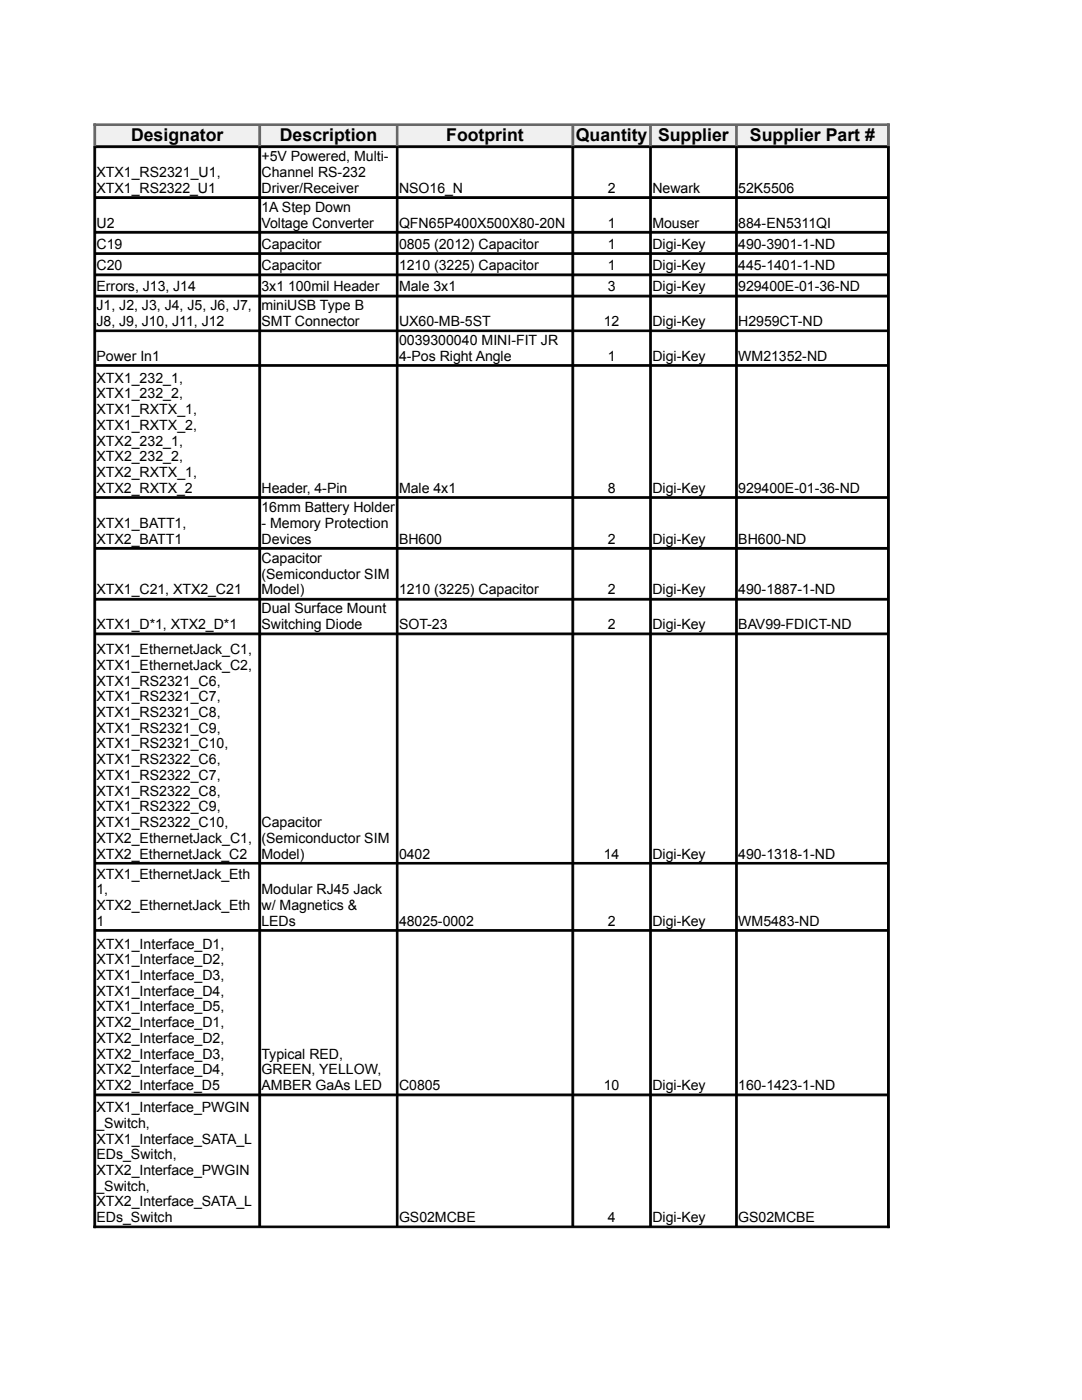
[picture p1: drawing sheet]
<svg xmlns="http://www.w3.org/2000/svg" width="216mm" height="279mm" viewBox="0 0 216 279" stroke-linecap="round" stroke-linejoin="round" font-family="sans-serif">
<defs><g id="words">
<g font-size="3.5">
<text x="26.1" y="28.2">Designator</text>
<text x="55.8" y="28.2">Description</text>
<text x="89" y="28.2">Footprint</text>
<text x="114.9" y="28.2">Quantity</text>
<text x="131.3" y="28.2">Supplier</text>
<text x="149.6" y="28.2">Supplier Part #</text>
</g>
<g font-size="2.8">
<text x="19.3" y="35.3">XTX1_RS2321_U1,</text>
<text x="52.2" y="32.2">+5V Powered, Multi-</text>
<text x="52.2" y="35.3">Channel RS-232</text>
<text x="19.3" y="38.5">XTX1_RS2322_U1</text>
<text x="52.2" y="38.5">Driver/Receiver</text>
<text x="79.6" y="38.5">NSO16_N</text>
<text x="121.3" y="38.5">2</text>
<text x="130.2" y="38.5">Newark</text>
<text x="147.3" y="38.5">52K5506</text>
<text x="19.3" y="45.4">U2</text>
<text x="52.2" y="42.3">1A Step Down</text>
<text x="52.2" y="45.4">Voltage Converter</text>
<text x="79.6" y="45.4">QFN65P400X500X80-20N</text>
<text x="121.3" y="45.4">1</text>
<text x="130.2" y="45.4">Mouser</text>
<text x="147.3" y="45.4">884-EN5311QI</text>
<text x="19.3" y="49.7">C19</text>
<text x="19.3" y="53.9">C20</text>
<text x="52.2" y="49.7">Capacitor</text>
<text x="52.2" y="53.9">Capacitor</text>
<text x="79.6" y="49.7">0805 (2012) Capacitor</text>
<text x="79.6" y="53.9">1210 (3225) Capacitor</text>
<text x="121.3" y="49.7">1</text>
<text x="121.3" y="53.9">1</text>
<text x="130.2" y="49.7">Digi-Key</text>
<text x="130.2" y="53.9">Digi-Key</text>
<text x="147.3" y="49.7">490-3901-1-ND</text>
<text x="147.3" y="53.9">445-1401-1-ND</text>
<text x="19.3" y="58.2">Errors, J13, J14</text>
<text x="52.2" y="58.2">3x1 100mil Header</text>
<text x="79.6" y="58.2">Male 3x1</text>
<text x="121.3" y="58.2">3</text>
<text x="130.2" y="58.2">Digi-Key</text>
<text x="147.3" y="58.2">929400E-01-36-ND</text>
<text x="19.3" y="61.9">J1, J2, J3, J4, J5, J6, J7,</text>
<text x="19.3" y="65.1">J8, J9, J10, J11, J12</text>
<text x="52.2" y="61.9">miniUSB Type B</text>
<text x="52.2" y="65.1">SMT Connector</text>
<text x="79.6" y="65.1">UX60-MB-5ST</text>
<text x="120.5" y="65.1">12</text>
<text x="130.2" y="65.1">Digi-Key</text>
<text x="147.3" y="65.1">H2959CT-ND</text>
<text x="79.6" y="68.9">0039300040 MINI-FIT JR</text>
<text x="19.3" y="72">Power In1</text>
<text x="19.3" y="76.4">XTX1_232_1,</text>
<text x="79.6" y="72">4-Pos Right Angle</text>
<text x="121.3" y="72">1</text>
<text x="130.2" y="72">Digi-Key</text>
<text x="147.3" y="72">WM21352-ND</text>
<text x="19.3" y="79.5">XTX1_232_2,</text>
<text x="19.3" y="82.7">XTX1_RXTX_1,</text>
<text x="19.3" y="85.8">XTX1_RXTX_2,</text>
<text x="19.3" y="88.9">XTX2_232_1,</text>
<text x="19.3" y="92.1">XTX2_232_2,</text>
<text x="19.3" y="95.2">XTX2_RXTX_1,</text>
<text x="19.3" y="98.4">XTX2_RXTX_2</text>
<text x="52.2" y="98.4">Header, 4-Pin</text>
<text x="79.6" y="98.4">Male 4x1</text>
<text x="121.3" y="98.4">8</text>
<text x="130.2" y="98.4">Digi-Key</text>
<text x="147.3" y="98.4">929400E-01-36-ND</text>
<text x="19.3" y="105.4">XTX1_BATT1,</text>
<text x="52.2" y="102.2">16mm Battery Holder</text>
<text x="52.2" y="105.4">- Memory Protection</text>
<text x="19.3" y="108.5">XTX2_BATT1</text>
<text x="52.2" y="108.5">Devices</text>
<text x="52.2" y="112.4">Capacitor</text>
<text x="79.6" y="108.5">BH600</text>
<text x="121.3" y="108.5">2</text>
<text x="130.2" y="108.5">Digi-Key</text>
<text x="147.3" y="108.5">BH600-ND</text>
<text x="19.3" y="118.6">XTX1_C21, XTX2_C21</text>
<text x="52.2" y="115.5">(Semiconductor SIM</text>
<text x="52.2" y="118.6">Model)</text>
<text x="79.6" y="118.6">1210 (3225) Capacitor</text>
<text x="121.3" y="118.6">2</text>
<text x="130.2" y="118.6">Digi-Key</text>
<text x="147.3" y="118.6">490-1887-1-ND</text>
<text x="19.3" y="125.6">XTX1_D*1, XTX2_D*1</text>
<text x="52.2" y="122.4">Dual Surface Mount</text>
<text x="52.2" y="125.6">Switching Diode</text>
<text x="79.6" y="125.6">SOT-23</text>
<text x="121.3" y="125.6">2</text>
<text x="130.2" y="125.6">Digi-Key</text>
<text x="147.3" y="125.6">BAV99-FDICT-ND</text>
<text x="19.3" y="130.5">XTX1_EthernetJack_C1,</text>
<text x="19.3" y="133.7">XTX1_EthernetJack_C2,</text>
<text x="19.3" y="136.8">XTX1_RS2321_C6,</text>
<text x="19.3" y="139.9">XTX1_RS2321_C7,</text>
<text x="19.3" y="143.1">XTX1_RS2321_C8,</text>
<text x="19.3" y="146.2">XTX1_RS2321_C9,</text>
<text x="19.3" y="149.4">XTX1_RS2321_C10,</text>
<text x="19.3" y="152.5">XTX1_RS2322_C6,</text>
<text x="19.3" y="155.6">XTX1_RS2322_C7,</text>
<text x="19.3" y="158.8">XTX1_RS2322_C8,</text>
<text x="19.3" y="161.9">XTX1_RS2322_C9,</text>
<text x="19.3" y="165.1">XTX1_RS2322_C10,</text>
<text x="52.2" y="165.1">Capacitor</text>
<text x="19.3" y="168.2">XTX2_EthernetJack_C1,</text>
<text x="19.3" y="171.3">XTX2_EthernetJack_C2</text>
<text x="52.2" y="168.2">(Semiconductor SIM</text>
<text x="52.2" y="171.3">Model)</text>
<text x="79.6" y="171.3">0402</text>
<text x="120.5" y="171.3">14</text>
<text x="130.2" y="171.3">Digi-Key</text>
<text x="147.3" y="171.3">490-1318-1-ND</text>
<text x="19.3" y="175.3">XTX1_EthernetJack_Eth</text>
<text x="19.3" y="178.5">1,</text>
<text x="52.2" y="178.5">Modular RJ45 Jack</text>
<text x="19.3" y="181.6">XTX2_EthernetJack_Eth</text>
<text x="19.3" y="184.7">1</text>
<text x="52.2" y="181.6">w/ Magnetics &amp;</text>
<text x="52.2" y="184.7">LEDs</text>
<text x="79.6" y="184.7">48025-0002</text>
<text x="121.3" y="184.7">2</text>
<text x="130.2" y="184.7">Digi-Key</text>
<text x="147.3" y="184.7">WM5483-ND</text>
<text x="19.3" y="189.3">XTX1_Interface_D1,</text>
<text x="19.3" y="192.4">XTX1_Interface_D2,</text>
<text x="19.3" y="195.6">XTX1_Interface_D3,</text>
<text x="19.3" y="198.7">XTX1_Interface_D4,</text>
<text x="19.3" y="201.9">XTX1_Interface_D5,</text>
<text x="19.3" y="205">XTX2_Interface_D1,</text>
<text x="19.3" y="208.1">XTX2_Interface_D2,</text>
<text x="19.3" y="211.3">XTX2_Interface_D3,</text>
<text x="19.3" y="214.4">XTX2_Interface_D4,</text>
<text x="52.2" y="211.3">Typical RED,</text>
<text x="52.2" y="214.4">GREEN, YELLOW,</text>
<text x="19.3" y="217.6">XTX2_Interface_D5</text>
<text x="19.3" y="221.9">XTX1_Interface_PWGIN</text>
<text x="52.2" y="217.6">AMBER GaAs LED</text>
<text x="79.6" y="217.6">C0805</text>
<text x="120.5" y="217.6">10</text>
<text x="130.2" y="217.6">Digi-Key</text>
<text x="147.3" y="217.6">160-1423-1-ND</text>
<text x="19.3" y="225.1">_Switch,</text>
<text x="19.3" y="228.2">XTX1_Interface_SATA_L</text>
<text x="19.3" y="231.4">EDs_Switch,</text>
<text x="19.3" y="234.5">XTX2_Interface_PWGIN</text>
<text x="19.3" y="237.6">_Switch,</text>
<text x="19.3" y="240.8">XTX2_Interface_SATA_L</text>
<text x="19.3" y="243.9">EDs_Switch</text>
<text x="79.6" y="243.9">GS02MCBE</text>
<text x="121.3" y="243.9">4</text>
<text x="130.2" y="243.9">Digi-Key</text>
<text x="147.3" y="243.9">GS02MCBE</text>
</g>
</g></defs>
<path d="M18.9 24.9h158.3v4.3h-158.3z" fill-rule="evenodd" fill="#f0f0f0"/>
<path d="M18.9 29.3h158.3v215.5h-158.3z" fill-rule="evenodd" fill="#fff"/>
<g fill="#646464" stroke="#646464" stroke-width=".2">
<path d="M18.7 24.7h158.7v.3h-158.7z" fill-rule="evenodd"/>
<path d="M18.7 24.7h.4v4.6h-.4z" fill-rule="evenodd"/>
<path d="M51.6 25.1h.4v4.2h-.4z" fill-rule="evenodd"/>
<path d="M79.1 25.1h.3v4.2h-.3z" fill-rule="evenodd"/>
<path d="M114.1 25.1h.4v4.2h-.4z" fill-rule="evenodd"/>
<path d="M129.6 25.1h.4v4.2h-.4z" fill-rule="evenodd"/>
<path d="M146.8 25.1h.3v4.2h-.3z" fill-rule="evenodd"/>
<path d="M177.1 24.7h.3v4.6h-.3z" fill-rule="evenodd"/>
</g>
<g fill="#000" stroke="#000" stroke-width=".2">
<path d="M18.7 29.3h.4v215.7h-.4z" fill-rule="evenodd"/>
<path d="M19.1 29.1h158v.4h-158z" fill-rule="evenodd"/>
<path d="M19.1 39.3h158v.3h-158z" fill-rule="evenodd"/>
<path d="M51.6 29.3h.4v215.4h-.4z" fill-rule="evenodd"/>
<path d="M79.1 29.3h.3v215.4h-.3z" fill-rule="evenodd"/>
<path d="M114.1 29.3h.4v215.4h-.4z" fill-rule="evenodd"/>
<path d="M129.6 29.3h.4v215.4h-.4z" fill-rule="evenodd"/>
<path d="M146.8 29.3h.3v215.4h-.3z" fill-rule="evenodd"/>
<path d="M177.1 29.3h.3v215.7h-.3z" fill-rule="evenodd"/>
<path d="M19.1 46.2h158v.3h-158z" fill-rule="evenodd"/>
<path d="M19.1 50.4h158v.4h-158z" fill-rule="evenodd"/>
<path d="M19.1 54.7h158v.3h-158z" fill-rule="evenodd"/>
<path d="M19.1 58.9h158v.4h-158z" fill-rule="evenodd"/>
<path d="M19.1 65.9h158v.3h-158z" fill-rule="evenodd"/>
<path d="M19.1 72.8h158v.3h-158z" fill-rule="evenodd"/>
<path d="M19.1 99.1h158v.3h-158z" fill-rule="evenodd"/>
<path d="M19.1 109.3h158v.3h-158z" fill-rule="evenodd"/>
<path d="M19.1 119.4h158v.4h-158z" fill-rule="evenodd"/>
<path d="M19.1 126.3h158v.4h-158z" fill-rule="evenodd"/>
<path d="M19.1 172.1h158v.3h-158z" fill-rule="evenodd"/>
<path d="M19.1 185.5h158v.3h-158z" fill-rule="evenodd"/>
<path d="M19.1 218.3h158v.4h-158z" fill-rule="evenodd"/>
<path d="M18.7 244.7h158.7v.3h-158.7z" fill-rule="evenodd"/>
</g>
<use href="#words"/>
</svg>
